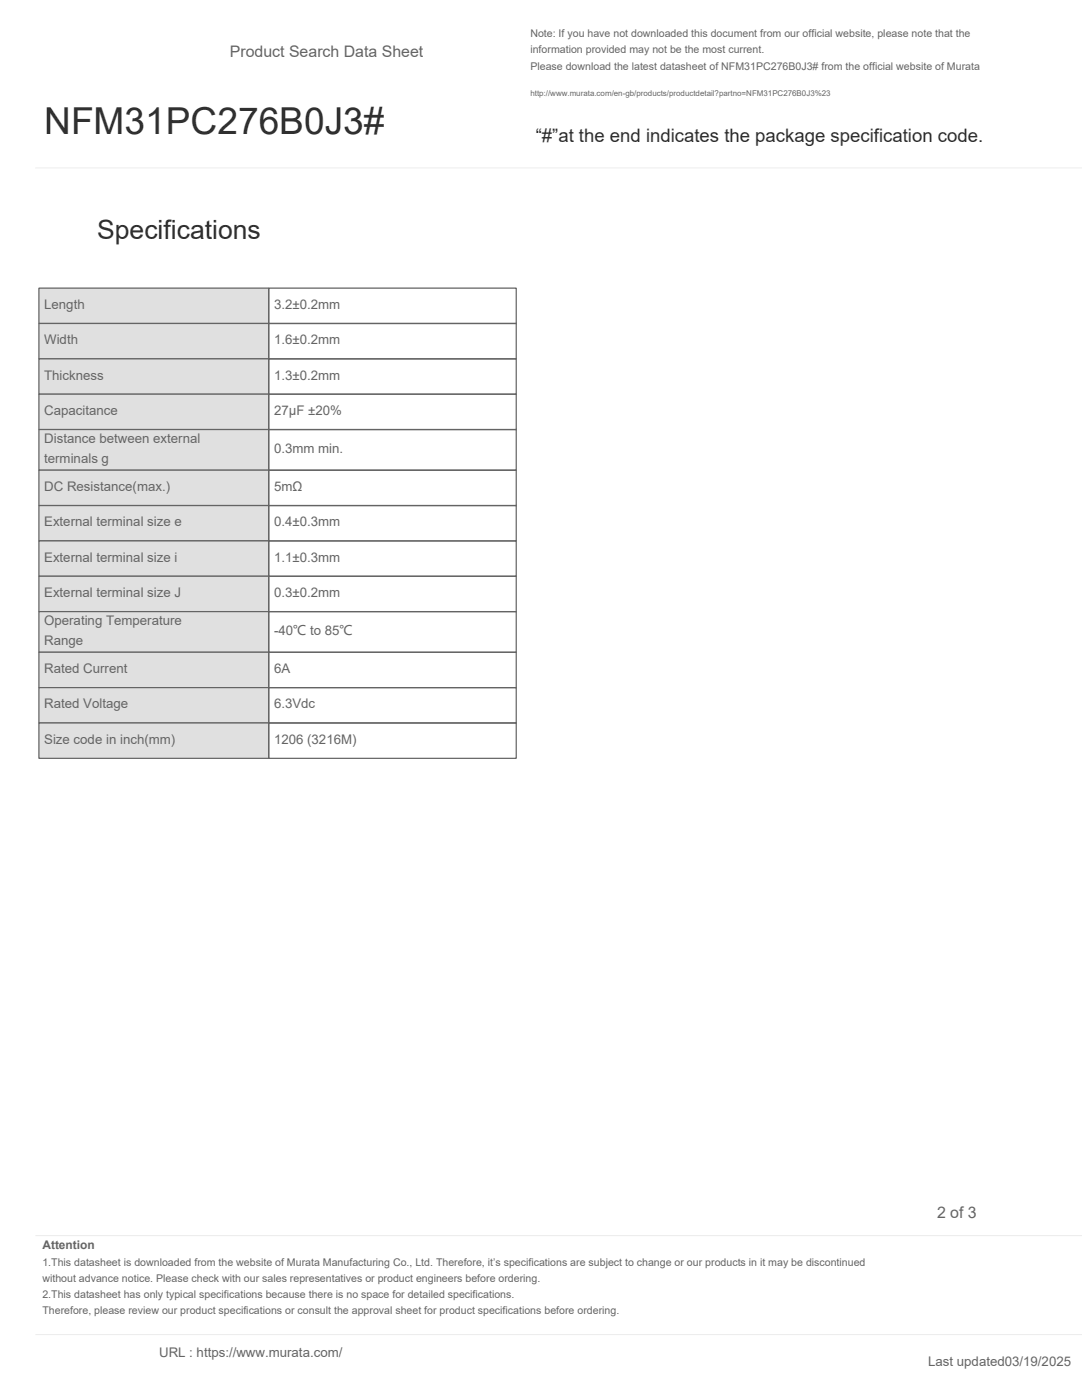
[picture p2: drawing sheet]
<svg xmlns="http://www.w3.org/2000/svg" width="216mm" height="279mm" viewBox="0 0 216 279" stroke-linecap="round" stroke-linejoin="round" font-family="sans-serif">
<defs><g id="words">
<text font-size="7.4" fill="#293036" x="8.8" y="26.8">NFM31PC276B0J3#</text>
<text font-size="5.3" fill="#293036" x="19.4" y="47.6">Specifications</text>
<text font-size="3.7" fill="#293036" x="106.9" y="28.4">“#”at the end indicates the package specification code.</text>
<g font-size="3.2" fill="#5b6770">
<text x="45.9" y="11.3">Product Search Data Sheet</text>
<text x="187" y="243.1">2 of 3</text>
</g>
<g font-size="2.6" fill="#5b6770">
<text x="8.8" y="61.6">Length</text>
<text x="54.7" y="61.6">3.2±0.2mm</text>
<text x="8.8" y="68.7">Width</text>
<text x="54.7" y="68.7">1.6±0.2mm</text>
<text x="8.8" y="75.8">Thickness</text>
<text x="54.7" y="75.8">1.3±0.2mm</text>
<text x="8.8" y="82.8">Capacitance</text>
<text x="54.7" y="82.8">27μF ±20%</text>
<text x="8.8" y="88.4">Distance between external</text>
<text x="8.8" y="92.4">terminals g</text>
<text x="54.7" y="90.4">0.3mm min.</text>
<text x="8.8" y="98">DC Resistance(max.)</text>
<text x="54.7" y="98">5mΩ</text>
<text x="8.8" y="105">External terminal size e</text>
<text x="54.7" y="105">0.4±0.3mm</text>
<text x="8.8" y="112.1">External terminal size i</text>
<text x="54.7" y="112.1">1.1±0.3mm</text>
<text x="8.8" y="119.2">External terminal size J</text>
<text x="54.7" y="119.2">0.3±0.2mm</text>
<text x="8.8" y="124.7">Operating Temperature</text>
<text x="8.8" y="128.8">Range</text>
<text x="54.7" y="126.7">-40℃ to 85℃</text>
<text x="8.8" y="134.3">Rated Current</text>
<text x="54.7" y="134.3">6A</text>
<text x="8.8" y="141.4">Rated Voltage</text>
<text x="54.7" y="141.4">6.3Vdc</text>
<text x="8.8" y="148.4">Size code in inch(mm)</text>
<text x="54.7" y="148.4">1206 (3216M)</text>
<text x="31.7" y="270.8">URL : https://www.murata.com/</text>
<text x="185.2" y="272.5">Last updated03/19/2025</text>
</g>
<text font-size="2.4" fill="#5b6770" x="8.5" y="249.3">Attention</text>
<g font-size="2.1" fill="#5b6770">
<text x="105.8" y="7.4">Note: If you have not downloaded this document from our official website, please note that the</text>
<text x="105.8" y="10.7">information provided may not be the most current.</text>
<text x="105.8" y="13.9">Please download the latest datasheet of NFM31PC276B0J3# from the official website of Murata</text>
<text x="8.5" y="252.6">1.This datasheet is downloaded from the website of Murata Manufacturing Co., Ltd. Therefore, it’s specifications are subject to change or our products in it may be discontinued</text>
<text x="8.5" y="255.8">without advance notice. Please check with our sales representatives or product engineers before ordering.</text>
<text x="8.5" y="259.1">2.This datasheet has only typical specifications because there is no space for detailed specifications.</text>
<text x="8.5" y="262.3">Therefore, please review our product specifications or consult the approval sheet for product specifications before ordering.</text>
</g>
<text font-size="1.6" fill="#5b6770" x="105.8" y="19.2">http://www.murata.com/en-gb/products/productdetail?partno=NFM31PC276B0J3%23</text>
</g></defs>
<path d="M7.1 33.5h208.8M7.1 246.6h208.8M7.1 266.3h208.8" fill="none" stroke="#ececec" stroke-width=".2"/>
<path d="M7.8 57.5h45.8v7.1h-45.8z" fill-rule="evenodd" fill="#dce1e5"/>
<path d="M7.8 57.5h45.8v7.1h-45.8zM53.6 57.5h49.4v7.1h-49.4z" fill="none" stroke="#5b6770" stroke-width=".25"/>
<path d="M7.8 64.6h45.8v7h-45.8z" fill-rule="evenodd" fill="#dce1e5"/>
<path d="M7.8 64.6h45.8v7h-45.8zM53.6 64.6h49.4v7h-49.4z" fill="none" stroke="#5b6770" stroke-width=".25"/>
<path d="M7.8 71.6h45.8v7.1h-45.8z" fill-rule="evenodd" fill="#dce1e5"/>
<path d="M7.8 71.6h45.8v7.1h-45.8zM53.6 71.6h49.4v7.1h-49.4z" fill="none" stroke="#5b6770" stroke-width=".25"/>
<path d="M7.8 78.7h45.8v7h-45.8z" fill-rule="evenodd" fill="#dce1e5"/>
<path d="M7.8 78.7h45.8v7h-45.8zM53.6 78.7h49.4v7h-49.4z" fill="none" stroke="#5b6770" stroke-width=".25"/>
<path d="M7.8 85.7h45.8v8.1h-45.8z" fill-rule="evenodd" fill="#dce1e5"/>
<path d="M7.8 85.7h45.8v8.1h-45.8zM53.6 85.7h49.4v8.1h-49.4z" fill="none" stroke="#5b6770" stroke-width=".25"/>
<path d="M7.8 93.8h45.8v7.1h-45.8z" fill-rule="evenodd" fill="#dce1e5"/>
<path d="M7.8 93.8h45.8v7.1h-45.8zM53.6 93.8h49.4v7.1h-49.4z" fill="none" stroke="#5b6770" stroke-width=".25"/>
<path d="M7.8 100.9h45.8v7h-45.8z" fill-rule="evenodd" fill="#dce1e5"/>
<path d="M7.8 100.9h45.8v7h-45.8zM53.6 100.9h49.4v7h-49.4z" fill="none" stroke="#5b6770" stroke-width=".25"/>
<path d="M7.8 107.9h45.8v7.1h-45.8z" fill-rule="evenodd" fill="#dce1e5"/>
<path d="M7.8 107.9h45.8v7.1h-45.8zM53.6 107.9h49.4v7.1h-49.4z" fill="none" stroke="#5b6770" stroke-width=".25"/>
<path d="M7.8 115h45.8v7.1h-45.8z" fill-rule="evenodd" fill="#dce1e5"/>
<path d="M7.8 115h45.8v7.1h-45.8zM53.6 115h49.4v7.1h-49.4z" fill="none" stroke="#5b6770" stroke-width=".25"/>
<path d="M7.8 122.1h45.8v8.1h-45.8z" fill-rule="evenodd" fill="#dce1e5"/>
<path d="M7.8 122.1h45.8v8.1h-45.8zM53.6 122.1h49.4v8.1h-49.4z" fill="none" stroke="#5b6770" stroke-width=".25"/>
<path d="M7.8 130.2h45.8v7h-45.8z" fill-rule="evenodd" fill="#dce1e5"/>
<path d="M7.8 130.2h45.8v7h-45.8zM53.6 130.2h49.4v7h-49.4z" fill="none" stroke="#5b6770" stroke-width=".25"/>
<path d="M7.8 137.2h45.8v7.1h-45.8z" fill-rule="evenodd" fill="#dce1e5"/>
<path d="M7.8 137.2h45.8v7.1h-45.8zM53.6 137.2h49.4v7.1h-49.4z" fill="none" stroke="#5b6770" stroke-width=".25"/>
<path d="M7.8 144.3h45.8v7h-45.8z" fill-rule="evenodd" fill="#dce1e5"/>
<path d="M7.8 144.3h45.8v7h-45.8zM53.6 144.3h49.4v7h-49.4z" fill="none" stroke="#5b6770" stroke-width=".25"/>
<use href="#words"/>
</svg>
